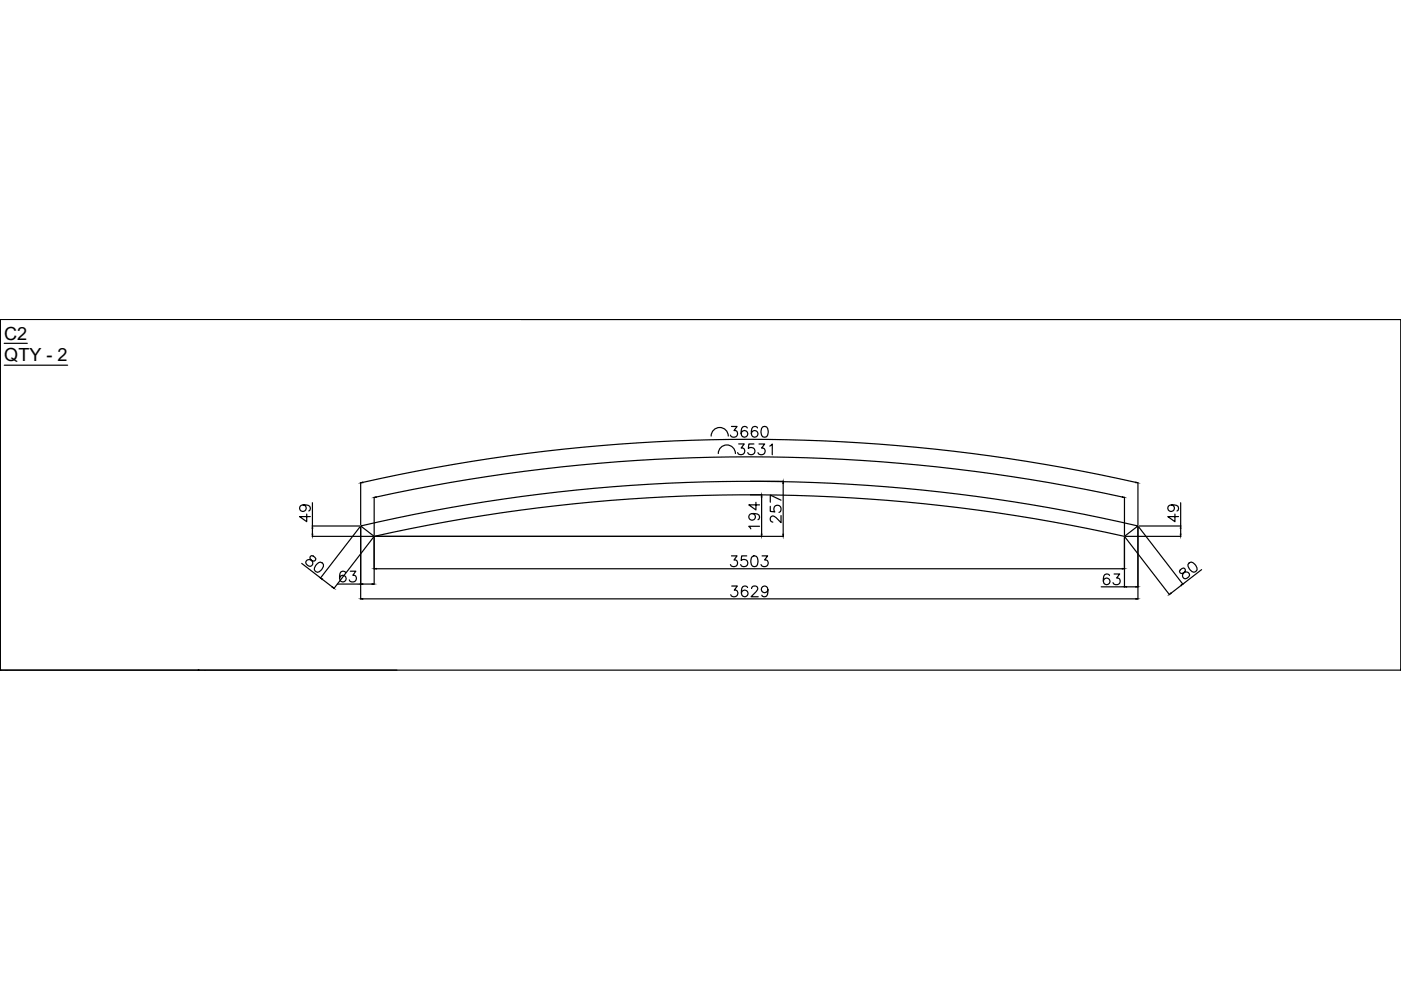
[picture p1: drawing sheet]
<svg xmlns="http://www.w3.org/2000/svg" width="297mm" height="210mm" viewBox="0 0 297 210" stroke-linecap="round" stroke-linejoin="round" font-family="sans-serif">
<defs><g id="words">
<g font-size="3.8">
<text x=".9" y="72">C2</text>
<text x=".9" y="76.6">QTY - 2</text>
<text x=".2" y="145">SP6</text>
<text x="26.4" y="145.5">QTY - 2 SP7</text>
</g>
</g></defs>
<!-- layer: 0 -->
<g fill="none" stroke="#000" stroke-width=".25">
<path d="M.1 67.7h.1M.1 67.7v74.4h84M.1 67.7h296.9v74.4h-296.9zM.9 72.8h4.9M.9 77.4h13.4M110.5 67.7h186.5M297 67.7h.1M297 67.7v74.4M150.8 92.5a1.82 1.82 0 0 1 1.8-1.9 1.82 1.82 0 0 1 1.8 1.9M152.3 96.2a1.82 1.82 0 0 1 1.8-1.9 1.82 1.82 0 0 1 1.8 1.9M155.1 90.4h1.2l-.7 .9a.76 .76 0 0 1 .7 1 .76 .76 0 0 1-1.2 .3l-.2-.3M156.6 94.1h1.2l-.7 .9a.73 .73 0 0 1 .8 .8 .73 .73 0 0 1-1 .6l-.3-.1-.2-.3"/>
<path d="M158.4 90.7a.66 .66 0 0 0-.9-.2 1.73 1.73 0 0 0 0 2.1 .71 .71 0 0 0 1-.3 .71 .71 0 0 0-.5-1 .71 .71 0 0 0-.9 .6M159.8 94.1h-1l-.1 1a.8 .8 0 0 1 1.2 0 .8 .8 0 0 1-.2 1.2 .8 .8 0 0 1-1.2-.3M160.6 90.7a.65 .65 0 0 0-.6-.3 .65 .65 0 0 0-.6 .5 1.31 1.31 0 0 0 .6 1.8 .71 .71 0 0 0 .7-.7 .71 .71 0 0 0-.6-.7 .71 .71 0 0 0-.8 .6M160.9 94.1h1.2l-.6 .9a.76 .76 0 0 1 .7 1 .76 .76 0 0 1-1.3 .3l-.2-.3M161.7 90.5a.72 .72 0 0 1 1.1 .4 1.84 1.84 0 0 1-.3 1.7 .74 .74 0 0 1-1-.3 1.82 1.82 0 0 1 .2-1.8zM163.2 94.6l.5-.5v2.3M64 119.5l4 3M64.3 107a.7 .7 0 0 1 .6 1 .7 .7 0 0 1-1.1 .3 .7 .7 0 0 1 0-1.2 2.06 2.06 0 0 1 1.9 .3 .66 .66 0 0 1-.2 .9M65 109v1.6l-1.5-1.1h2.3M65.9 117.9l-.2 .4 .1 .2a.94 .94 0 0 1 .3 1.5 .79 .79 0 0 1-1-.2 .79 .79 0 0 1 0-1 1.02 1.02 0 0 1 1.2 .1 .47 .47 0 0 0 .7-.4 .86 .86 0 0 0-1.1-.6zM66.2 113.7h12.9M66.2 111.5h10"/>
<path d="M66.2 106.6v4.9M66.2 112v1.3M67.1 119.7l.4-.4a.7 .7 0 0 1 .8 .1 .7 .7 0 0 1 .3 .7 1.87 1.87 0 0 1-1.3 1.2 .74 .74 0 0 1-.6-.9zM76.3 111.7l-8.4 10.9M76.5 111.5a363.3 363.3 0 0 1 164.8 0l-2.9 2.2a363.4 363.4 0 0 0-159.1 0zM76.5 102.3v9M76.5 111.7v15.3M76.9 102.3a372.3 372.3 0 0 1 163.9 0M79.2 113.9l-8.4 10.9M79.3 105.4v8.1M79.3 114v9.9M79.6 113.7h86.5"/>
<path d="M79.8 105.4a371.4 371.4 0 0 1 158.2 0M155.1 117.9h1.2l-.7 .8a.76 .76 0 0 1 .7 1.1 .76 .76 0 0 1-1.2 .2l-.2-.3M158.3 117.9h-1.1l-.1 .9a.8 .8 0 0 1 1.3 0 .8 .8 0 0 1-.2 1.2 .8 .8 0 0 1-1.2-.3M159.1 104.9h2.4M159.1 102h7M159.5 108.9a.71 .71 0 0 1 .6 1 .71 .71 0 0 1-1.1 .2 .71 .71 0 0 1 .1-1.1 2.02 2.02 0 0 1 1.8 .2 .66 .66 0 0 1-.2 1M159.5 118a.72 .72 0 0 1 1.1 .3 1.92 1.92 0 0 1-.2 1.7 .75 .75 0 0 1-1.1-.3 1.86 1.86 0 0 1 .2-1.7zM160.3 106.5v1.6l-1.5-1.1h2.2M161 111.6h-2.2l.4 .5M161.5 105.4v7.9M161.6 117.9h1.2l-.7 .8a.73 .73 0 0 1 .8 .9 .73 .73 0 0 1-1 .5l-.3-.1-.3-.3M163.3 107.4v1l1 .1a.8 .8 0 0 1 0-1.2 .8 .8 0 0 1 1.2 .2 .8 .8 0 0 1-.3 1.1"/>
<path d="M165.6 109.3v1.5l-1.1-1.1a.7 .7 0 0 0-1.1-.1l-.1 .7 .2 .3 .4 .1M165.6 106l-2.3-1v1.5M166 102.5v10.8M238.4 105.4v8.1M238.4 114v10.5M238.5 113.9l9.5 12.2M238.6 113.7h11.8M241.3 102.3v9M241.3 111.7v15.3M241.4 111.7l9.4 12.2M241.5 111.5h8.9M248.4 107a.7 .7 0 0 1 .5 1 .7 .7 0 0 1-1.1 .3 .7 .7 0 0 1 .1-1.2 2.09 2.09 0 0 1 1.9 .3 .67 .67 0 0 1-.3 .9"/>
<path d="M249.1 109v1.6l-1.5-1.1h2.3M250.3 106.6v4.9M250.3 112v1.3M252.1 119.4l.1-.1a1.23 1.23 0 0 1 1.6 1.1 .7 .7 0 0 1-.3 .7 .7 .7 0 0 1-.7 .1 1.92 1.92 0 0 1-.9-1.5zM68.3 122.8l2.2 1.7M71.5 123.8h5M73.3 121.4a.65 .65 0 0 0-.6-.3 .65 .65 0 0 0-.6 .4 1.68 1.68 0 0 0 .2 1.8 .7 .7 0 0 0 1-.3 .7 .7 0 0 0-.4-1 .7 .7 0 0 0-.9 .6M74.3 121.1h1.1l-.6 .9a.73 .73 0 0 1 .8 .8 .73 .73 0 0 1-1 .6l-.3-.1-.3-.3M76.9 127h163.9M76.9 123.8h2M79.8 120.6h158.2M155.1 124.3h1.2l-.6 .8a.76 .76 0 0 1 .7 1.1 .76 .76 0 0 1-1.3 .2l-.2-.3"/>
<path d="M158.5 124.6a.67 .67 0 0 0-1-.2 1.74 1.74 0 0 0 0 2 .71 .71 0 0 0 1-.3 .71 .71 0 0 0-.4-1 .71 .71 0 0 0-.9 .7M159.3 124.8l.2-.3 .3-.2 .6 .1a.53 .53 0 0 1 .1 .7l-1.3 1.4h1.6M162.8 125a.7 .7 0 0 1-1 .6 .7 .7 0 0 1-.2-1.1 .7 .7 0 0 1 1.1 .1 2.06 2.06 0 0 1-.2 1.8 .66 .66 0 0 1-1-.2M233.5 124.4h4.9M235.2 122a.66 .66 0 0 0-.6-.3 .66 .66 0 0 0-.6 .4 1.63 1.63 0 0 0 .3 1.8 .71 .71 0 0 0 1-.4 .71 .71 0 0 0-.5-.9 .71 .71 0 0 0-.9 .6M236.2 121.7h1.2l-.7 .9a.76 .76 0 0 1 .7 1 .76 .76 0 0 1-1.2 .3l-.2-.4M238.9 124.4h1.9M250.3 120.8l-.2 .3a.46 .46 0 0 0 .6 .5 .95 .95 0 0 1 1.5 .1 .79 .79 0 0 1-.5 .9 .79 .79 0 0 1-.9-.3 1.03 1.03 0 0 1 .4-1.1 .46 .46 0 0 0-.3-.8zM250.4 124.1l-2.1 1.7M254.8 120.8l-4 3M297 142.1h.1"/>
</g>
<g fill="#000" stroke="#000" stroke-width=".21">
<path d="M66.2 113.3h.1l-.1 .4zM66.2 111.5l.1 .5h-.1zM76.5 102.4l.4-.2v.2zM79.3 105.5l.5-.2v.2zM161.4 113.3h.2l-.1 .4zM161.5 104.9l.1 .5h-.2zM166 113.3h.1l-.1 .4zM166 102l.1 .5h-.1zM238 105.3l.4 .2h-.4zM240.8 102.2l.5 .2h-.5zM250.2 113.3h.2l-.1 .4zM250.3 111.5l.1 .5h-.2z"/>
<path d="M68 122.5l.4 .2-.1 .2zM70.5 124.4l.3 .3-.4-.2zM76.5 127l.4-.1v.2zM76.5 123.8h.4v.1zM78.9 123.8h.4l-.4 .1zM79.3 120.6l.5-.1v.2zM238 120.5l.4 .1-.4 .1zM238.4 124.4l.5-.1v.2zM240.8 126.9l.5 .1-.5 .1zM240.8 124.3l.5 .1-.5 .1zM248.2 125.7l.1 .1-.4 .3zM250.4 124.1l.4-.3-.3 .4z"/>
<circle cx=".1" cy="142.1" r=".1"/>
<circle cx="42.1" cy="142.1" r=".11"/>
</g>
<use href="#words"/>
</svg>
